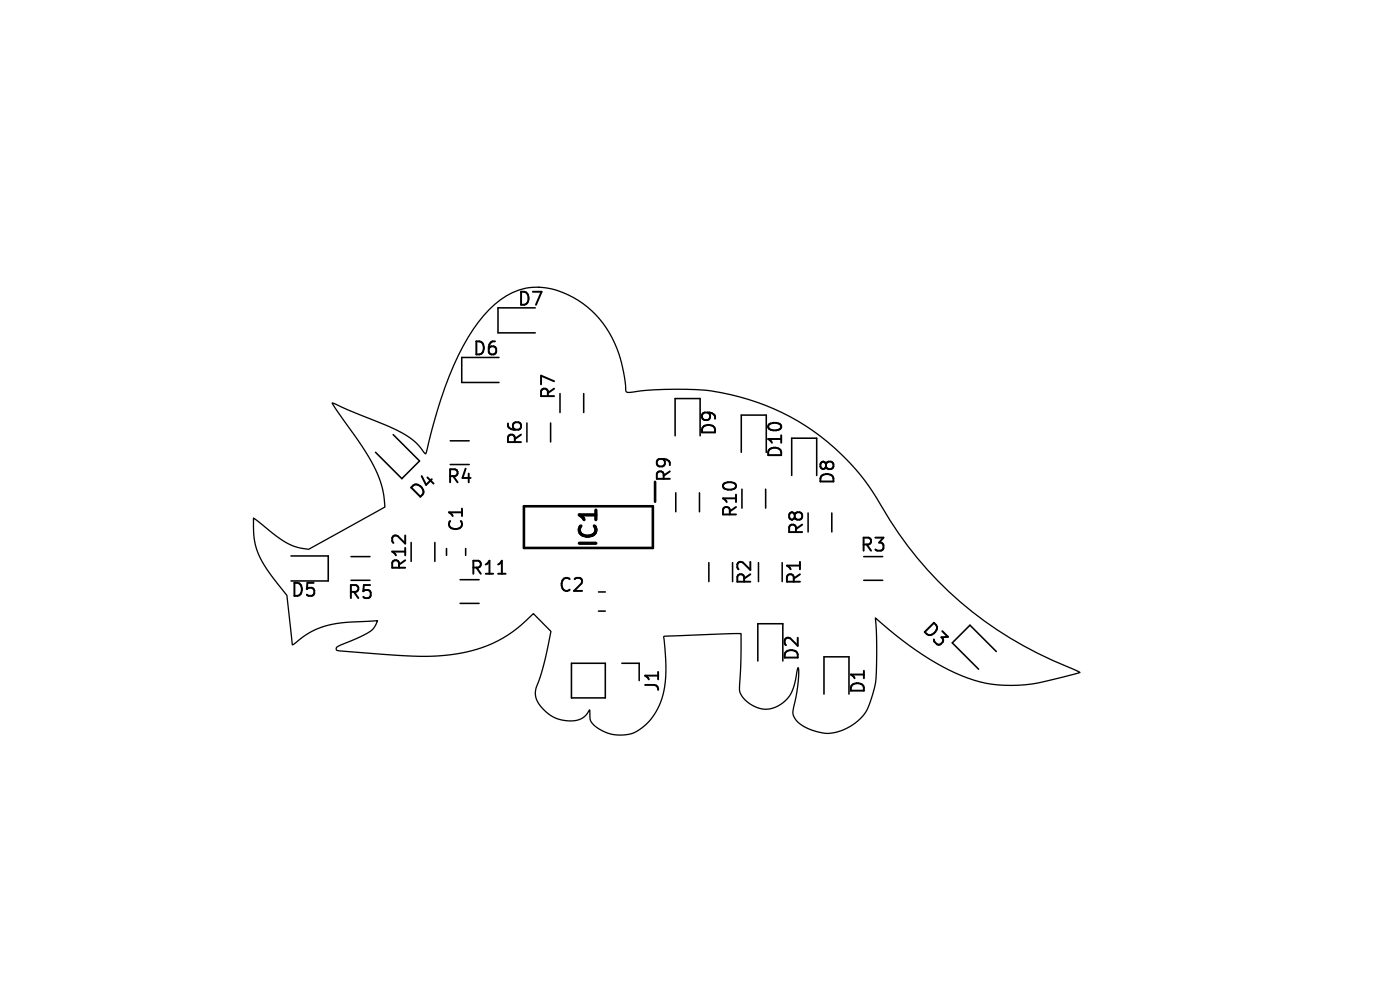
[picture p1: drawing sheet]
<svg xmlns="http://www.w3.org/2000/svg" width="297mm" height="210mm" viewBox="0 0 297 210" stroke-linecap="round" stroke-linejoin="round" font-family="sans-serif">
<defs><g id="words">
<text font-size="4.9" x="127.6" y="116.8" transform="rotate(-90 127.6 116.8)">IC1</text>
<g font-size="3.8">
<text x="109.5" y="65.4">D7</text>
<text x="100.1" y="75.9">D6</text>
<text x="118.3" y="85" transform="rotate(-90 118.3 85)">R7</text>
<text x="111.3" y="94.8" transform="rotate(-90 111.3 94.8)">R6</text>
<text x="152.4" y="92.7" transform="rotate(-90 152.4 92.7)">D9</text>
<text x="166.5" y="97.6" transform="rotate(-90 166.5 97.6)">D10</text>
<text x="89" y="106.6" transform="rotate(-45 89 106.6)">D4</text>
<text x="94.5" y="103.1">R4</text>
<text x="142.9" y="102.6" transform="rotate(-90 142.9 102.6)">R9</text>
<text x="177.6" y="103.1" transform="rotate(-90 177.6 103.1)">D8</text>
<text x="98.8" y="113.1" transform="rotate(-90 98.8 113.1)">C1</text>
<text x="156.9" y="110.1" transform="rotate(-90 156.9 110.1)">R10</text>
<text x="170.9" y="113.9" transform="rotate(-90 170.9 113.9)">R8</text>
<text x="182.2" y="117.6">R3</text>
<text x="86.7" y="121.4" transform="rotate(-90 86.7 121.4)">R12</text>
<text x="99.4" y="122.5">R11</text>
<text x="159.9" y="124.4" transform="rotate(-90 159.9 124.4)">R2</text>
<text x="170.5" y="124.4" transform="rotate(-90 170.5 124.4)">R1</text>
<text x="61.5" y="127.1">D5</text>
<text x="73.4" y="127.6">R5</text>
<text x="118.3" y="126.1">C2</text>
<text x="194.9" y="133.9" transform="rotate(45 194.9 133.9)">D3</text>
<text x="170" y="140.5" transform="rotate(-90 170 140.5)">D2</text>
<text x="140.4" y="147.1" transform="rotate(-90 140.4 147.1)">J1</text>
<text x="184" y="147.5" transform="rotate(-90 184 147.5)">D1</text>
</g>
</g></defs>
<path d="M70.5 85.5l4 1.8a85.2 85.2 0 0 1 11.2 4.8 13.4 13.4 0 0 1 4.4 4l.2 .2 .1-.4a109.8 109.8 0 0 1 6.8-20.5 31.4 31.4 0 0 1 9-11.8 13.6 13.6 0 0 1 15.4-.5 22.3 22.3 0 0 1 10.9 16.8l.2 2.7a.7 .7 0 0 0 .4 .7 .7 .7 0 0 0 .7-.1 67.1 67.1 0 0 1 19.1 .1 49.2 49.2 0 0 1 34.2 24.2 79.9 79.9 0 0 0 41.3 34.8l.7 .4-1.3 .3a52.2 52.2 0 0 1-10.5 2.3 28 28 0 0 1-17.3-3.9 75.4 75.4 0 0 1-14.3-10.3 76.8 76.8 0 0 1-.1 14.4l-.9 3.2a10.1 10.1 0 0 1-9 6.9 10.4 10.4 0 0 1-6.9-3l-.5-.8a4.2 4.2 0 0 1 .3-2.8 18.5 18.5 0 0 0 .7-7.4l-.3 1a8.8 8.8 0 0 1-3.4 6.8 6 6 0 0 1-8.7-2.6l.3-12.4-16 .5-.4 .2a42.2 42.2 0 0 1 0 11.6 11.5 11.5 0 0 1-6.9 9 8 8 0 0 1-8.6-2.8l-.3-2.3a4.3 4.3 0 0 1-5 2.3 7.6 7.6 0 0 1-6.4-5.4v-1l.4-1.2a43.1 43.1 0 0 0 2.3-8.3l.6-3.1-3.8-3.7-1.6 1.5a27.9 27.9 0 0 1-18.6 7.4 96.6 96.6 0 0 1-14.3-.5l-6.7-.5a.53 .53 0 0 1-.6-.6 .53 .53 0 0 1 .6-.5l.2-.1a25.9 25.9 0 0 0 7-3.5l1-1.7-2.7 .1a24.4 24.4 0 0 0-11.3 2.2l-4.1 2.8-1.1-10.5a43 43 0 0 1-5.7-8 15.8 15.8 0 0 1-1.4-8.4l5.2 4.1a11.7 11.7 0 0 0 6.5 2.5l16.2-8.9-.2-1.5a23.6 23.6 0 0 0-4.6-11.3z" fill="none" stroke="#000" stroke-width=".28"/>
<path d="M105.7 121.7h1.6" fill="none" stroke="#000" stroke-width=".41"/>
<path d="M126.4 108.2v2" fill="none" stroke="#000" stroke-width=".7"/>
<g fill="none" stroke="#000" stroke-width=".33">
<path d="M105.9 75.8h-7.9v5.3h7.9M113.6 65.3h-8v5.3h8M83.4 92.2l5.6 5.6-3.7 3.7-5.6-5.6M95.5 93.5h4M95.5 98.5h4M116.8 89.7v4.1M118.8 83.5v4M123.8 83.5v4M143.2 92.4v-7.9h5.3v7.9M157.3 96v-7.9h5.3v7.9M61.7 117.9h7.9v5.3h-7.9M74.5 118.1h4"/>
<path d="M92.3 115.1v4M94.7 116.4v1.4M98.8 116.4v1.4M143.4 104.5v4.1M148.4 104.5v4.1M150.4 119.4v4M155.4 119.4v4M162.4 103.8v4M165.9 119.4v4M168 100.9v-7.9h5.3v7.9M176.5 108.8v4M74.5 123.1h4"/>
<path d="M97.6 123h4M97.6 128h4M127 125.6h1.4M127 129.6h1.4M183.2 123.1h4.1M211.4 138.2l-5.6-5.6-3.8 3.8 5.6 5.6M121.2 140.7h7.2v7.3h-7.2zM131.9 140.7h3.7v3.7M160.8 140.2v-7.9h5.3v7.9M174.8 147.2v-7.9h5.3v7.9"/>
</g>
<path d="M111.1 107.4h27.4v8.8h-27.4zM139 102.2v4.2" fill="none" stroke="#000" stroke-width=".55"/>
<use href="#words"/>
</svg>
